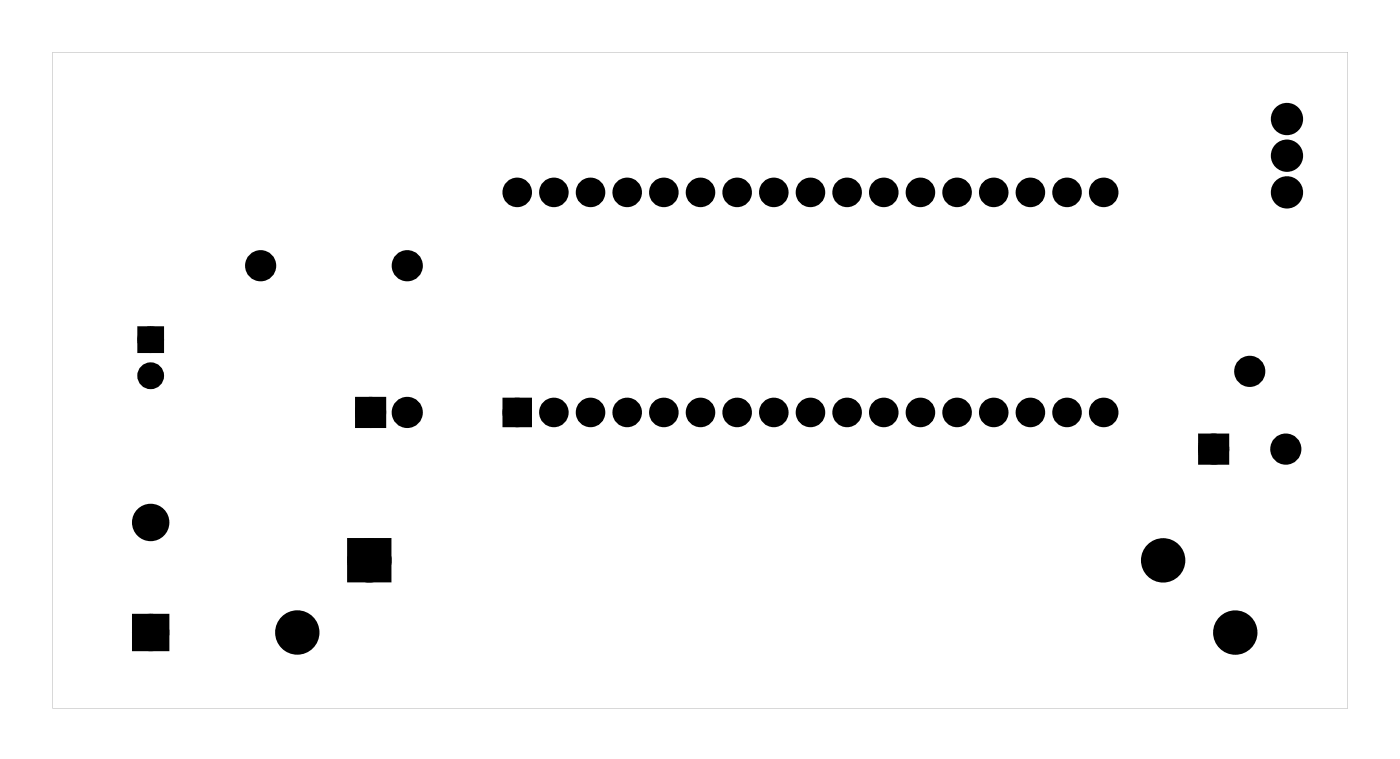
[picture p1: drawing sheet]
<svg xmlns="http://www.w3.org/2000/svg" width="97mm" height="53mm" viewBox="0 0 97 53" stroke-linecap="round" stroke-linejoin="round" font-family="sans-serif">
<g fill="#000">
<path d="M9.8 22.9h1.2v1.2h-1.2zM24.4 37.6h2.3v2.4h-2.3zM25 27.9h1.4v1.4h-1.4zM35.2 27.9h1.3v1.3h-1.3zM83.4 30.4h1.4v1.4h-1.4zM9.5 42.9h1.9v1.8h-1.9z"/>
<path d="M3.6 3.6h89.8v45.4h-89.8zM3.6 3.6v45.4h89.8v-45.4z"/>
</g>
<g fill="none" stroke="#000" stroke-width=".76" stroke-linecap="butt">
<path d="M24.4 37.6h2.3v2.4h-2.3zM25 27.9h1.4v1.4h-1.4zM83.4 30.4h1.4v1.4h-1.4zM9.5 42.9h1.9v1.8h-1.9z"/>
<circle cx="18.1" cy="18.4" r=".7"/>
<circle cx="28.2" cy="18.4" r=".7"/>
<circle cx="89.2" cy="8.2" r=".74"/>
<circle cx="89.2" cy="13.3" r=".74"/>
<circle cx="89.2" cy="10.8" r=".74"/>
<circle cx="10.4" cy="36.2" r=".91"/>
<circle cx="25.6" cy="38.8" r="1.16"/>
<circle cx="25.7" cy="28.6" r=".7"/>
<circle cx="28.2" cy="28.6" r=".7"/>
<circle cx="80.6" cy="38.8" r="1.16"/>
<circle cx="84.1" cy="31.1" r=".7"/>
<circle cx="86.6" cy="25.7" r=".7"/>
<circle cx="89.1" cy="31.1" r=".7"/>
<circle cx="10.4" cy="43.8" r=".91"/>
<circle cx="20.6" cy="43.8" r="1.16"/>
<circle cx="85.6" cy="43.8" r="1.16"/>
</g>
<g fill="#000">
<circle cx="18.1" cy="18.4" r=".7"/>
<circle cx="28.2" cy="18.4" r=".7"/>
<circle cx="35.8" cy="13.3" r=".68"/>
<circle cx="38.4" cy="13.3" r=".68"/>
<circle cx="40.9" cy="13.3" r=".68"/>
<circle cx="43.5" cy="13.3" r=".68"/>
<circle cx="46" cy="13.3" r=".68"/>
<circle cx="48.5" cy="13.3" r=".68"/>
<circle cx="51.1" cy="13.3" r=".68"/>
<circle cx="53.6" cy="13.3" r=".68"/>
<circle cx="56.2" cy="13.3" r=".68"/>
<circle cx="58.7" cy="13.3" r=".68"/>
<circle cx="61.2" cy="13.3" r=".68"/>
<circle cx="63.8" cy="13.3" r=".68"/>
<circle cx="66.3" cy="13.3" r=".68"/>
<circle cx="68.9" cy="13.3" r=".68"/>
<circle cx="71.4" cy="13.3" r=".68"/>
<circle cx="73.9" cy="13.3" r=".68"/>
<circle cx="76.5" cy="13.3" r=".68"/>
<circle cx="89.2" cy="13.3" r=".74"/>
<circle cx="89.2" cy="10.8" r=".74"/>
<circle cx="89.2" cy="8.2" r=".74"/>
<circle cx="10.4" cy="26" r=".6"/>
<circle cx="10.4" cy="23.5" r=".6"/>
<circle cx="10.4" cy="36.2" r=".91"/>
<circle cx="25.6" cy="38.8" r="1.16"/>
<circle cx="25.7" cy="28.6" r=".7"/>
<circle cx="28.2" cy="28.6" r=".7"/>
<circle cx="35.8" cy="28.6" r=".68"/>
<circle cx="38.4" cy="28.6" r=".68"/>
<circle cx="40.9" cy="28.6" r=".68"/>
<circle cx="43.5" cy="28.6" r=".68"/>
<circle cx="46" cy="28.6" r=".68"/>
<circle cx="48.5" cy="28.6" r=".68"/>
<circle cx="51.1" cy="28.6" r=".68"/>
<circle cx="53.6" cy="28.6" r=".68"/>
<circle cx="56.2" cy="28.6" r=".68"/>
<circle cx="58.7" cy="28.6" r=".68"/>
<circle cx="61.2" cy="28.6" r=".68"/>
<circle cx="63.8" cy="28.6" r=".68"/>
<circle cx="66.3" cy="28.6" r=".68"/>
<circle cx="68.9" cy="28.6" r=".68"/>
<circle cx="71.4" cy="28.6" r=".68"/>
<circle cx="73.9" cy="28.6" r=".68"/>
<circle cx="76.5" cy="28.6" r=".68"/>
<circle cx="80.6" cy="38.8" r="1.16"/>
<circle cx="84.1" cy="31.1" r=".7"/>
<circle cx="86.6" cy="25.7" r=".7"/>
<circle cx="89.1" cy="31.1" r=".7"/>
<circle cx="10.4" cy="43.8" r=".91"/>
<circle cx="20.6" cy="43.8" r="1.16"/>
<circle cx="85.6" cy="43.8" r="1.16"/>
</g>
<g fill="none" stroke="#000" stroke-width=".68" stroke-linecap="butt">
<path d="M35.2 27.9h1.3v1.3h-1.3z"/>
<circle cx="35.8" cy="13.3" r=".68"/>
<circle cx="38.4" cy="13.3" r=".68"/>
<circle cx="40.9" cy="13.3" r=".68"/>
<circle cx="43.5" cy="13.3" r=".68"/>
<circle cx="46" cy="13.3" r=".68"/>
<circle cx="48.5" cy="13.3" r=".68"/>
<circle cx="51.1" cy="13.3" r=".68"/>
<circle cx="53.6" cy="13.3" r=".68"/>
<circle cx="56.2" cy="13.3" r=".68"/>
<circle cx="58.7" cy="13.3" r=".68"/>
<circle cx="61.2" cy="13.3" r=".68"/>
<circle cx="63.8" cy="13.3" r=".68"/>
<circle cx="66.3" cy="13.3" r=".68"/>
<circle cx="68.9" cy="13.3" r=".68"/>
<circle cx="71.4" cy="13.3" r=".68"/>
<circle cx="73.9" cy="13.3" r=".68"/>
<circle cx="76.5" cy="13.3" r=".68"/>
<circle cx="35.8" cy="28.6" r=".68"/>
<circle cx="38.4" cy="28.6" r=".68"/>
<circle cx="40.9" cy="28.6" r=".68"/>
<circle cx="43.5" cy="28.6" r=".68"/>
<circle cx="46" cy="28.6" r=".68"/>
<circle cx="48.5" cy="28.6" r=".68"/>
<circle cx="51.1" cy="28.6" r=".68"/>
<circle cx="53.6" cy="28.6" r=".68"/>
<circle cx="56.2" cy="28.6" r=".68"/>
<circle cx="58.7" cy="28.6" r=".68"/>
<circle cx="61.2" cy="28.6" r=".68"/>
<circle cx="63.8" cy="28.6" r=".68"/>
<circle cx="66.3" cy="28.6" r=".68"/>
<circle cx="68.9" cy="28.6" r=".68"/>
<circle cx="71.4" cy="28.6" r=".68"/>
<circle cx="73.9" cy="28.6" r=".68"/>
<circle cx="76.5" cy="28.6" r=".68"/>
</g>
<g fill="none" stroke="#000" stroke-width=".65" stroke-linecap="butt">
<path d="M9.8 22.9h1.2v1.2h-1.2z"/>
<circle cx="10.4" cy="26" r=".6"/>
<circle cx="10.4" cy="23.5" r=".6"/>
</g>
</svg>
